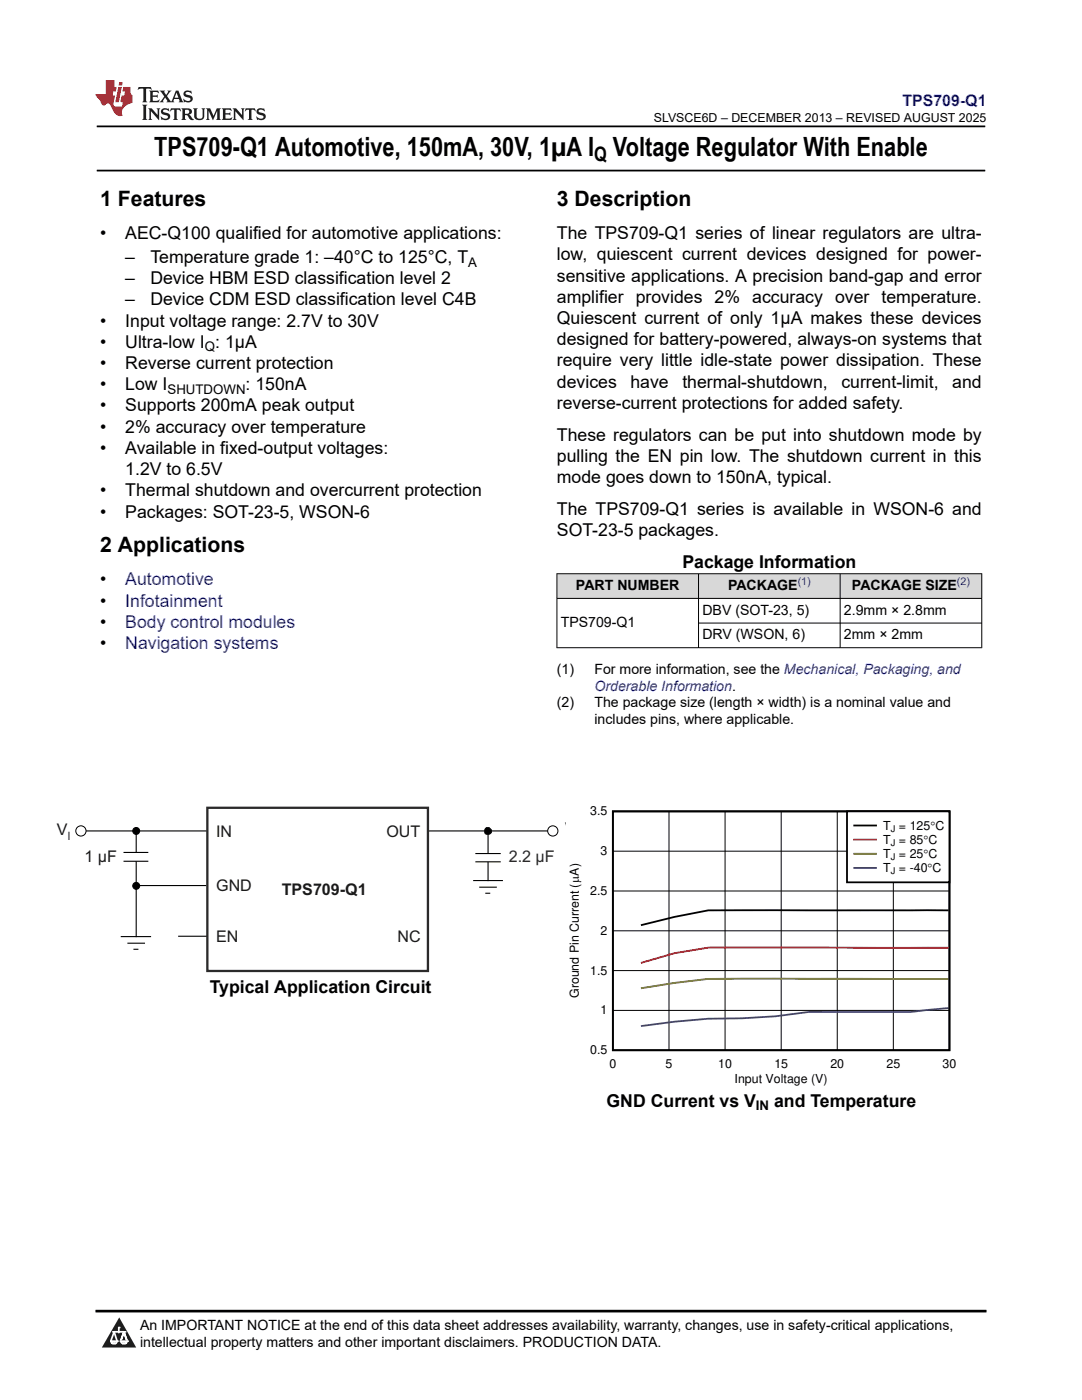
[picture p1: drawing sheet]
<svg xmlns="http://www.w3.org/2000/svg" width="216mm" height="279mm" viewBox="0 0 216 279" stroke-linecap="round" stroke-linejoin="round" font-family="sans-serif">
<defs><g id="words">
<g font-size="5.3">
<text x="30.8" y="31.2">TPS709-Q1 Automotive, 150mA, 30V, 1µA I</text>
<text x="122.3" y="31.2">Voltage Regulator With Enable</text>
</g>
<g font-size="4.2">
<text x="20" y="41.2">1 Features</text>
<text x="111.1" y="41.2">3 Description</text>
<text x="20" y="110.3">2 Applications</text>
</g>
<text font-size="4" x="118.6" y="32.2">Q</text>
<g font-size="3.5">
<text x="20" y="47.7">•</text>
<text x="25" y="47.7">AEC-Q100 qualified for automotive applications:</text>
<text x="111.1" y="47.7">The TPS709-Q1 series of linear regulators are ultra-</text>
<text x="25" y="52.5">–</text>
<text x="30" y="52.5">Temperature grade 1: –40°C to 125°C, T</text>
<text x="111.1" y="52">low, quiescent current devices designed for power-</text>
<text x="25" y="56.7">–</text>
<text x="30" y="56.7">Device HBM ESD classification level 2</text>
<text x="111.1" y="56.2">sensitive applications. A precision band-gap and error</text>
<text x="20" y="65.2">•</text>
<text x="25" y="61">–</text>
<text x="25" y="65.2">Input voltage range: 2.7V to 30V</text>
<text x="30" y="61">Device CDM ESD classification level C4B</text>
<text x="111.1" y="64.7">Quiescent current of only 1µA makes these devices</text>
<text x="111.1" y="60.4">amplifier provides 2% accuracy over temperature.</text>
<text x="20" y="69.4">•</text>
<text x="25" y="69.4">Ultra-low I : 1μA</text>
<text x="111.1" y="68.9">designed for battery-powered, always-on systems that</text>
<text x="20" y="73.7">•</text>
<text x="20" y="77.9">•</text>
<text x="25" y="73.7">Reverse current protection</text>
<text x="25" y="77.9">Low I</text>
<text x="49" y="77.9">: 150nA</text>
<text x="111.1" y="73.1">require very little idle-state power dissipation. These</text>
<text x="111.1" y="77.4">devices</text>
<text x="125.8" y="77.4">have</text>
<text x="136.2" y="77.4">thermal-shutdown,</text>
<text x="167.9" y="77.4">current-limit,</text>
<text x="190" y="77.4">and</text>
<text x="20" y="82.1">•</text>
<text x="25" y="82.1">Supports 200mA peak output</text>
<text x="111.1" y="81.6">reverse-current protections for added safety.</text>
<text x="20" y="86.4">•</text>
<text x="25" y="86.4">2% accuracy over temperature</text>
<text x="111.1" y="87.9">These regulators can be put into shutdown mode by</text>
<text x="20" y="90.6">•</text>
<text x="25" y="90.6">Available in fixed-output voltages:</text>
<text x="25" y="94.8">1.2V to 6.5V</text>
<text x="111.1" y="92.2">pulling the EN pin low. The shutdown current in this</text>
<text x="20" y="99.1">•</text>
<text x="25" y="99.1">Thermal shutdown and overcurrent protection</text>
<text x="111.1" y="96.4">mode goes down to 150nA, typical.</text>
<text x="20" y="103.3">•</text>
<text x="25" y="103.3">Packages: SOT-23-5, WSON-6</text>
<text x="111.1" y="102.8">The TPS709-Q1 series is available in WSON-6 and</text>
<text x="111.1" y="107">SOT-23-5 packages.</text>
<text x="136.2" y="113.3">Package Information</text>
<text x="20" y="116.8">•</text>
<text x="20" y="121.1">•</text>
<text x="20" y="125.3">•</text>
<text x="20" y="129.5">•</text>
<text x="41.9" y="198.2">Typical Application Circuit</text>
<text x="121" y="220.8">GND Current vs V</text>
<text x="154.5" y="220.8">and Temperature</text>
</g>
<g font-size="3.5" fill="#00f">
<text x="25" y="116.8">Automotive</text>
<text x="25" y="121.1">Infotainment</text>
<text x="25" y="125.3">Body control modules</text>
<text x="25" y="129.5">Navigation systems</text>
</g>
<text font-size="3.2" fill="#00f" x="180.1" y="21.1">TPS709-Q1</text>
<g font-size="3.2" fill="#1e1916">
<text x="11.3" y="166.6">V</text>
<text x="43.1" y="167">IN</text>
<text x="77.1" y="167">OUT</text>
<text x="112.8" y="166.5">V</text>
<text x="16.8" y="172.1">1 µF</text>
<text x="43.1" y="177.8">GND</text>
<text x="56.2" y="178.6">TPS709-Q1</text>
<text x="43.1" y="188.1">EN</text>
<text x="79.3" y="188.1">NC</text>
</g>
<text font-size="3.2" fill="#2b292a" x="101.5" y="172.1">2.2 µF</text>
<g font-size="2.8">
<text x="114.9" y="117.8">PART NUMBER</text>
<text x="145.3" y="117.8">PACKAGE</text>
<text x="170" y="117.8">PACKAGE SIZE</text>
<text x="111.9" y="125.2">TPS709-Q1</text>
<text x="140.2" y="122.7">DBV (SOT-23, 5)</text>
<text x="168.4" y="122.7">2.9mm × 2.8mm</text>
<text x="140.2" y="127.6">DRV (WSON, 6)</text>
<text x="168.4" y="127.6">2mm × 2mm</text>
<text x="111.1" y="134.4">(1)</text>
<text x="118.6" y="134.4">For more information, see the Mechanical, Packaging, and</text>
<text x="111.1" y="141.2">(2)</text>
<text x="118.6" y="141.2">The package size (length × width) is a nominal value and</text>
<text x="118.6" y="144.6">includes pins, where applicable.</text>
<text x="27.9" y="265.5">An IMPORTANT NOTICE at the end of this data sheet addresses availability, warranty, changes, use in safety-critical applications,</text>
<text x="27.9" y="268.9">intellectual property matters and other important disclaimers. PRODUCTION DATA.</text>
</g>
<text font-size="2.8" fill="#00f" x="118.6" y="137.8">Orderable Information.</text>
<g font-size="2.6">
<text x="93.4" y="53.2">A</text>
<text x="40.9" y="70.1">Q</text>
<text x="33.4" y="78.6">SHUTDOWN</text>
<text x="150.8" y="221.5">IN</text>
</g>
<g font-size="2.5">
<text x="130.5" y="24.3">SLVSCE6D – DECEMBER 2013 – REVISED AUGUST 2025</text>
<text x="117.8" y="162.7">3.5</text>
<text x="176.3" y="165.6">T</text>
<text x="179.4" y="165.6">= 125qC</text>
<text x="119.8" y="170.7">3</text>
<text x="176.3" y="168.5">T</text>
<text x="176.3" y="171.3">T</text>
<text x="179.4" y="168.5">= 85qC</text>
<text x="179.4" y="171.3">= 25qC</text>
<text x="117.8" y="178.6">2.5</text>
<text x="176.3" y="174.1">T</text>
<text x="179.4" y="174.1">= -40qC</text>
<text x="119.8" y="186.6">2</text>
<text x="117.8" y="194.5">1.5</text>
<text x="115.5" y="199.2" transform="rotate(-90 115.5 199.2)">Ground Pin Current (PA)</text>
<text x="119.8" y="202.5">1</text>
<text x="117.8" y="210.4">0.5</text>
<text x="121.6" y="213.2">0</text>
<text x="132.8" y="213.2">5</text>
<text x="143.3" y="213.2">10</text>
<text x="154.5" y="213.2">15</text>
<text x="165.7" y="213.2">20</text>
<text x="176.9" y="213.2">25</text>
<text x="188.1" y="213.2">30</text>
<text x="146.6" y="216">Input Voltage (V)</text>
</g>
<text font-size="2.3" fill="#2b292a" x="13.5" y="167.5">I</text>
<g font-size="2.1" fill="#00f">
<text x="159.2" y="116.8">(1)</text>
<text x="191" y="116.8">(2)</text>
</g>
<g font-size="1.9">
<text x="177.8" y="166">J</text>
<text x="177.8" y="168.9">J</text>
<text x="177.8" y="171.7">J</text>
<text x="177.8" y="174.5">J</text>
</g>
</g></defs>
<path d="M19.3 25.2h177.3M19.3 34h177.3" fill="none" stroke="#000" stroke-width=".35"/>
<g fill="#d8d8d8">
<path d="M111.1 114.5h84.8v4.9h-84.8z" fill-rule="evenodd"/>
<path d="M111.2 114.6h28.1v4.8h-28.1z" fill-rule="evenodd"/>
<path d="M139.4 114.6h28.2v4.8h-28.2z" fill-rule="evenodd"/>
<path d="M167.7 114.6h28.1v4.8h-28.1z" fill-rule="evenodd"/>
</g>
<path d="M111.1 114.5h84.9M111.1 119.4h84.9M111.1 114.4v14.9M139.4 114.4v14.9M167.6 114.4v14.9M195.9 114.4v14.9M111.1 129.3h84.9M139.4 124.3h56.6M97.1 165.2a.72 .72 0 0 1 .9 .8 .72 .72 0 0 1-1.2 .4l-.1-.2a.87 .87 0 0 1 .4-1z" fill="none" stroke="#000" stroke-width=".2"/>
<g fill="none" stroke="#000" stroke-width=".22">
<path d="M17.2 165.8h24.1M24.6 171.9h5M24.6 170.1h5M27.2 165.8v4.3M85.3 165.8h24.2M94.4 175.7h6M94.9 172h5M94.9 170.3h5M95.6 177.1h3.5M96.8 178.3h1M97.4 165.9v4.3M97.4 172v3.8"/>
<path d="M24.1 186.9h6M25.4 188.2h3.5M26.6 189.4h1M35.5 186.8h5.9"/>
</g>
<path d="M97.1 165.2a.72 .72 0 0 1 .9 .8 .72 .72 0 0 1-1.2 .4l-.1-.2a.87 .87 0 0 1 .4-1z" fill-rule="evenodd" fill="#000"/>
<path d="M27.2 171.9v15.1" fill="none" stroke="#000" stroke-width=".44"/>
<circle cx="16.1" cy="165.8" r="1.02" fill="#fff"/>
<g fill="none" stroke="#000" stroke-width=".2">
<circle cx="16.1" cy="165.8" r="1.02"/>
<circle cx="27.2" cy="165.8" r=".69"/>
</g>
<circle cx="27.2" cy="165.8" r=".69" fill="#000"/>
<circle cx="110.3" cy="165.8" r="1.02" fill="#fff"/>
<g fill="none" stroke="#000" stroke-width=".2">
<circle cx="27.2" cy="176.8" r=".69"/>
<circle cx="110.3" cy="165.8" r="1.02"/>
</g>
<circle cx="27.2" cy="176.8" r=".69" fill="#000"/>
<path d="M27.2 176.7h14" fill="none" stroke="#000" stroke-width=".34"/>
<path d="M41.4 161.2h44v32.6h-44z" fill="none" stroke="#2b292a" stroke-width=".46"/>
<path d="M113.1 160.9h77.7v55.7h-77.7z" fill-rule="evenodd" fill="#fff"/>
<path d="M122.3 161.9h67.2v47.7h-67.2zM189.3 181.7h-48l-6.7 1.3-6.7 1.6" fill="none" stroke="#000" stroke-width=".36"/>
<path d="M122.3 177.8h67.2M122.3 169.9h67.2M133.5 161.9v47.7M144.7 161.9v47.7M155.9 161.9v47.7M167.1 161.9v47.7M178.3 161.9v47.7M122.3 193.7h67.2M122.3 185.8h67.2M122.3 201.6h67.2" fill="none" stroke="#000" stroke-width=".2"/>
<path d="M189.3 189.1h-48l-6.7 1.1-6.7 2" fill="none" stroke="#f00" stroke-width=".36"/>
<path d="M189.3 195.4h-48l-6.7 .8-6.7 1" fill="none" stroke="#7f7f00" stroke-width=".36"/>
<path d="M189.3 201.2l-7.7 .8-20.1-.1-6.7 .9-6.8 .4-6.7 .1-6.7 .6-6.7 .9" fill="none" stroke="#295c75" stroke-width=".36"/>
<path d="M169 161.9h20.5v14.2h-20.5z" fill-rule="evenodd" fill="#fff"/>
<path d="M169 161.9h20.5v14.2h-20.5zM170.5 164.7h4.3" fill="none" stroke="#000" stroke-width=".36"/>
<path d="M170.5 167.6h4.3" fill="none" stroke="#f00" stroke-width=".36"/>
<path d="M170.5 170.4h4.3" fill="none" stroke="#7f7f00" stroke-width=".36"/>
<path d="M170.5 173.2h4.3" fill="none" stroke="#295c75" stroke-width=".36"/>
<path d="M0 0h215.9v23.8h-215.9z" fill-rule="evenodd" fill="#fff"/>
<path d="M27.7 17.4l-.2 .6 .5-.3h.6v.2v2.1l-.2 .4h1l-.2-.4v-2.1v-.2h.5l.5 .3-.1-.6zM29.8 18.1l.2 .4v1.5l-.2 .4h1.9l.1-.6a1.08 1.08 0 0 1-1.3 .2v-.7h.6l.4 .2v-.6l-.4 .2h-.6v-.6l.2-.1a1 1 0 0 1 1 .2l-.1-.5zM31.8 18.1l1 1.1-1 1.2h.9l-.2-.2 .4-.7 .5 .7-.2 .2h1.6l-.2-.2 .1-.4h1l.1 .4-.1 .2h.9l-.2-.3-.8-2h-.5l-1 2.2-.8-1.1 .9-1.1h-.8l.2 .2-.5 .7-.3-.7 .1-.2zM35.2 18.5l.4 1h-.8zM36.8 18.2a.65 .65 0 0 0-.2 .8 .65 .65 0 0 0 .6 .4l.7 .2 .1 .2a.79 .79 0 0 1-.7 .4 .79 .79 0 0 1-.7-.5l.1 .7 .2-.1a.93 .93 0 0 0 1.1 .1 .93 .93 0 0 0 .4-1 1.46 1.46 0 0 0-1.2-.6l-.1-.3a1.09 1.09 0 0 1 1.2 .2l-.2-.6-.1 .1-.6-.2zM28.4 20.9l.2 .4v2.3l-.2 .3h1l-.2-.3v-2.3l.2-.4zM29.6 21.6l.2 .4v1.6l-.2 .3h.8l-.3-.3v-1.4l1.7 1.8v-2l.2-.4h-.8l.2 .2 .1 1.1-1.2-1.3zM32.3 21.8a.65 .65 0 0 0-.2 .7 .65 .65 0 0 0 .7 .4l.6 .2 .1 .2a.79 .79 0 0 1-.7 .4 .79 .79 0 0 1-.7-.5l.1 .7 .2-.1a.93 .93 0 0 0 1.1 .1 .93 .93 0 0 0 .4-.9 1.46 1.46 0 0 0-1.2-.6l-.1-.4a1.09 1.09 0 0 1 1.2 .2l-.2-.6-.1 .1-.6-.1zM34.1 21.6l-.1 .7a.63 .63 0 0 1 .7-.4l.1 1.7-.3 .3h1l-.2-.3v-1.7a.66 .66 0 0 1 .8 .4l-.1-.7zM36.2 21.6l.2 .4v1.6l-.2 .3h.9l-.2-.2v-.7h.5l.1 .2a.79 .79 0 0 0 1.2 .6l-1-.9a.61 .61 0 0 0 .6-.6 .61 .61 0 0 0-.5-.6zM36.9 21.9h.2a.47 .47 0 0 1 .5 .1 .47 .47 0 0 1 .1 .5l-.2 .2h-.6zM38.5 21.6l.2 .2a2.27 2.27 0 0 0 .4 2 1.04 1.04 0 0 0 1.7-.7v-1.3l.2-.2h-.8l.2 .4v1.1a.6 .6 0 0 1-.6 .6 .6 .6 0 0 1-.6-.6v-1.1l.3-.4zM41.1 21.6l.2 .4v1.6l-.2 .3h.7l-.2-.3v-1.5l.9 1.9 .8-1.9v1.5l-.2 .3h1l-.3-.3v-1.6l.3-.4h-.8l-.7 1.5-.7-1.5zM44.3 21.6l.2 .4v1.6l-.2 .3h1.9l.1-.5a1.09 1.09 0 0 1-1.3 .1v-.6h.6l.4 .1v-.6l-.4 .2h-.6v-.6l.2-.1a1.01 1.01 0 0 1 1 .3l-.1-.6zM46.4 21.6l.3 .4v1.6l-.3 .3h.8l-.2-.3v-1.4l1.6 1.8v-2l.2-.4h-.7l.2 .2v1.1l-1.2-1.3zM49 21.6l-.1 .7a.63 .63 0 0 1 .8-.4v1.7l-.3 .3h1l-.2-.3v-1.7a.66 .66 0 0 1 .8 .4l-.1-.7zM51.4 21.8a.65 .65 0 0 0-.2 .7 .65 .65 0 0 0 .6 .4l.6 .2 .2 .2a.79 .79 0 0 1-.8 .4 .79 .79 0 0 1-.6-.5l.1 .7 .2-.1a.93 .93 0 0 0 1 .1 .93 .93 0 0 0 .5-.9 1.46 1.46 0 0 0-1.3-.6l-.1-.4a1.09 1.09 0 0 1 1.3 .2l-.2-.6-.2 .1-.5-.1z" fill="#231f20"/>
<path d="M21.1 16v2.8h-2.1l.1 .3 .9 1a.95 .95 0 0 0 .9 .9 .59 .59 0 0 1 .6-.4 .59 .59 0 0 1 .5 .4l.4 .8a1.59 1.59 0 0 0 2.1 1.3 1.61 1.61 0 0 1 1-2.2l1-.4-.1-1.5a1.59 1.59 0 0 1-.4-1.6h-1.4l-.2 .9h.5l-.1 .8h-.5l-.2 1v.2l.4 .1-.2 .9h-.6a.73 .73 0 0 1-1.1-.7l.3-1.5h-.5l.2-.8h.5l.2-.9h-.5v-1.4zM23.6 17.4l-.6 3h.7l.6-3zM23.8 16.4l-.1 .7h.7l.1-.7z" fill="#ed1c24"/>
<path d="M0 261.4h215.9v18h-215.9z" fill-rule="evenodd" fill="#fff"/>
<path d="M23.8 262.9l3.4 6h-6.9z" fill="#231f20"/>
<path d="M22.1 267.7h1.3l-.4 .5h-.3a.55 .55 0 0 1-.6-.5z" fill-rule="evenodd" fill="#fff"/>
<path d="M22.1 267.7h1.3l-.4 .5h-.3a.55 .55 0 0 1-.6-.5z" fill="none" stroke="#231f20" stroke-width=".34"/>
<path d="M22.1 267.7h1.3l-.4 .5h-.5zM23.7 265.9h.1M23.7 264.9v1z" fill="none" stroke="#fff" stroke-width=".34"/>
<circle cx="23.7" cy="264.9" r=".17" fill="#fff"/>
<path d="M22.6 265.8h.1M22.6 265.8h2.3z" fill="none" stroke="#fff" stroke-width=".34"/>
<circle cx="24.9" cy="265.8" r=".17" fill="#fff"/>
<path d="M24 267.7h.1" fill="none" stroke="#fff" stroke-width=".34"/>
<path d="M24.7 265.8l-.7 1.9z" fill="#fff"/>
<path d="M24.7 265.8l-.7 1.9z" fill="none" stroke="#fff" stroke-width=".34"/>
<path d="M24.7 265.8l.7 1.9z" fill="#fff"/>
<path d="M24.7 265.8l.7 1.9zM25.3 267.7h.1" fill="none" stroke="#fff" stroke-width=".34"/>
<circle cx="22.1" cy="267.7" r=".17" fill="#fff"/>
<path d="M22.8 265.8l-.7 1.9zM22.8 265.8l.6 1.9z" fill="none" stroke="#fff" stroke-width=".34"/>
<circle cx="23.4" cy="267.7" r=".17" fill="#fff"/>
<path d="M24.1 267.7h1.3a.65 .65 0 0 1-.6 .5 .65 .65 0 0 1-.7-.5z" fill-rule="evenodd" fill="#fff"/>
<path d="M24.1 267.7h1.3a.65 .65 0 0 1-.6 .5 .65 .65 0 0 1-.7-.5z" fill="none" stroke="#231f20" stroke-width=".34"/>
<path d="M24 267.7h.1M24.1 267.7h1.3l-.4 .5h-.5z" fill="none" stroke="#fff" stroke-width=".34"/>
<circle cx="25.4" cy="267.7" r=".17" fill="#fff"/>
<path d="M19 261.7h177.8" fill="none" stroke="#000" stroke-width=".53"/>
<use href="#words"/>
</svg>
